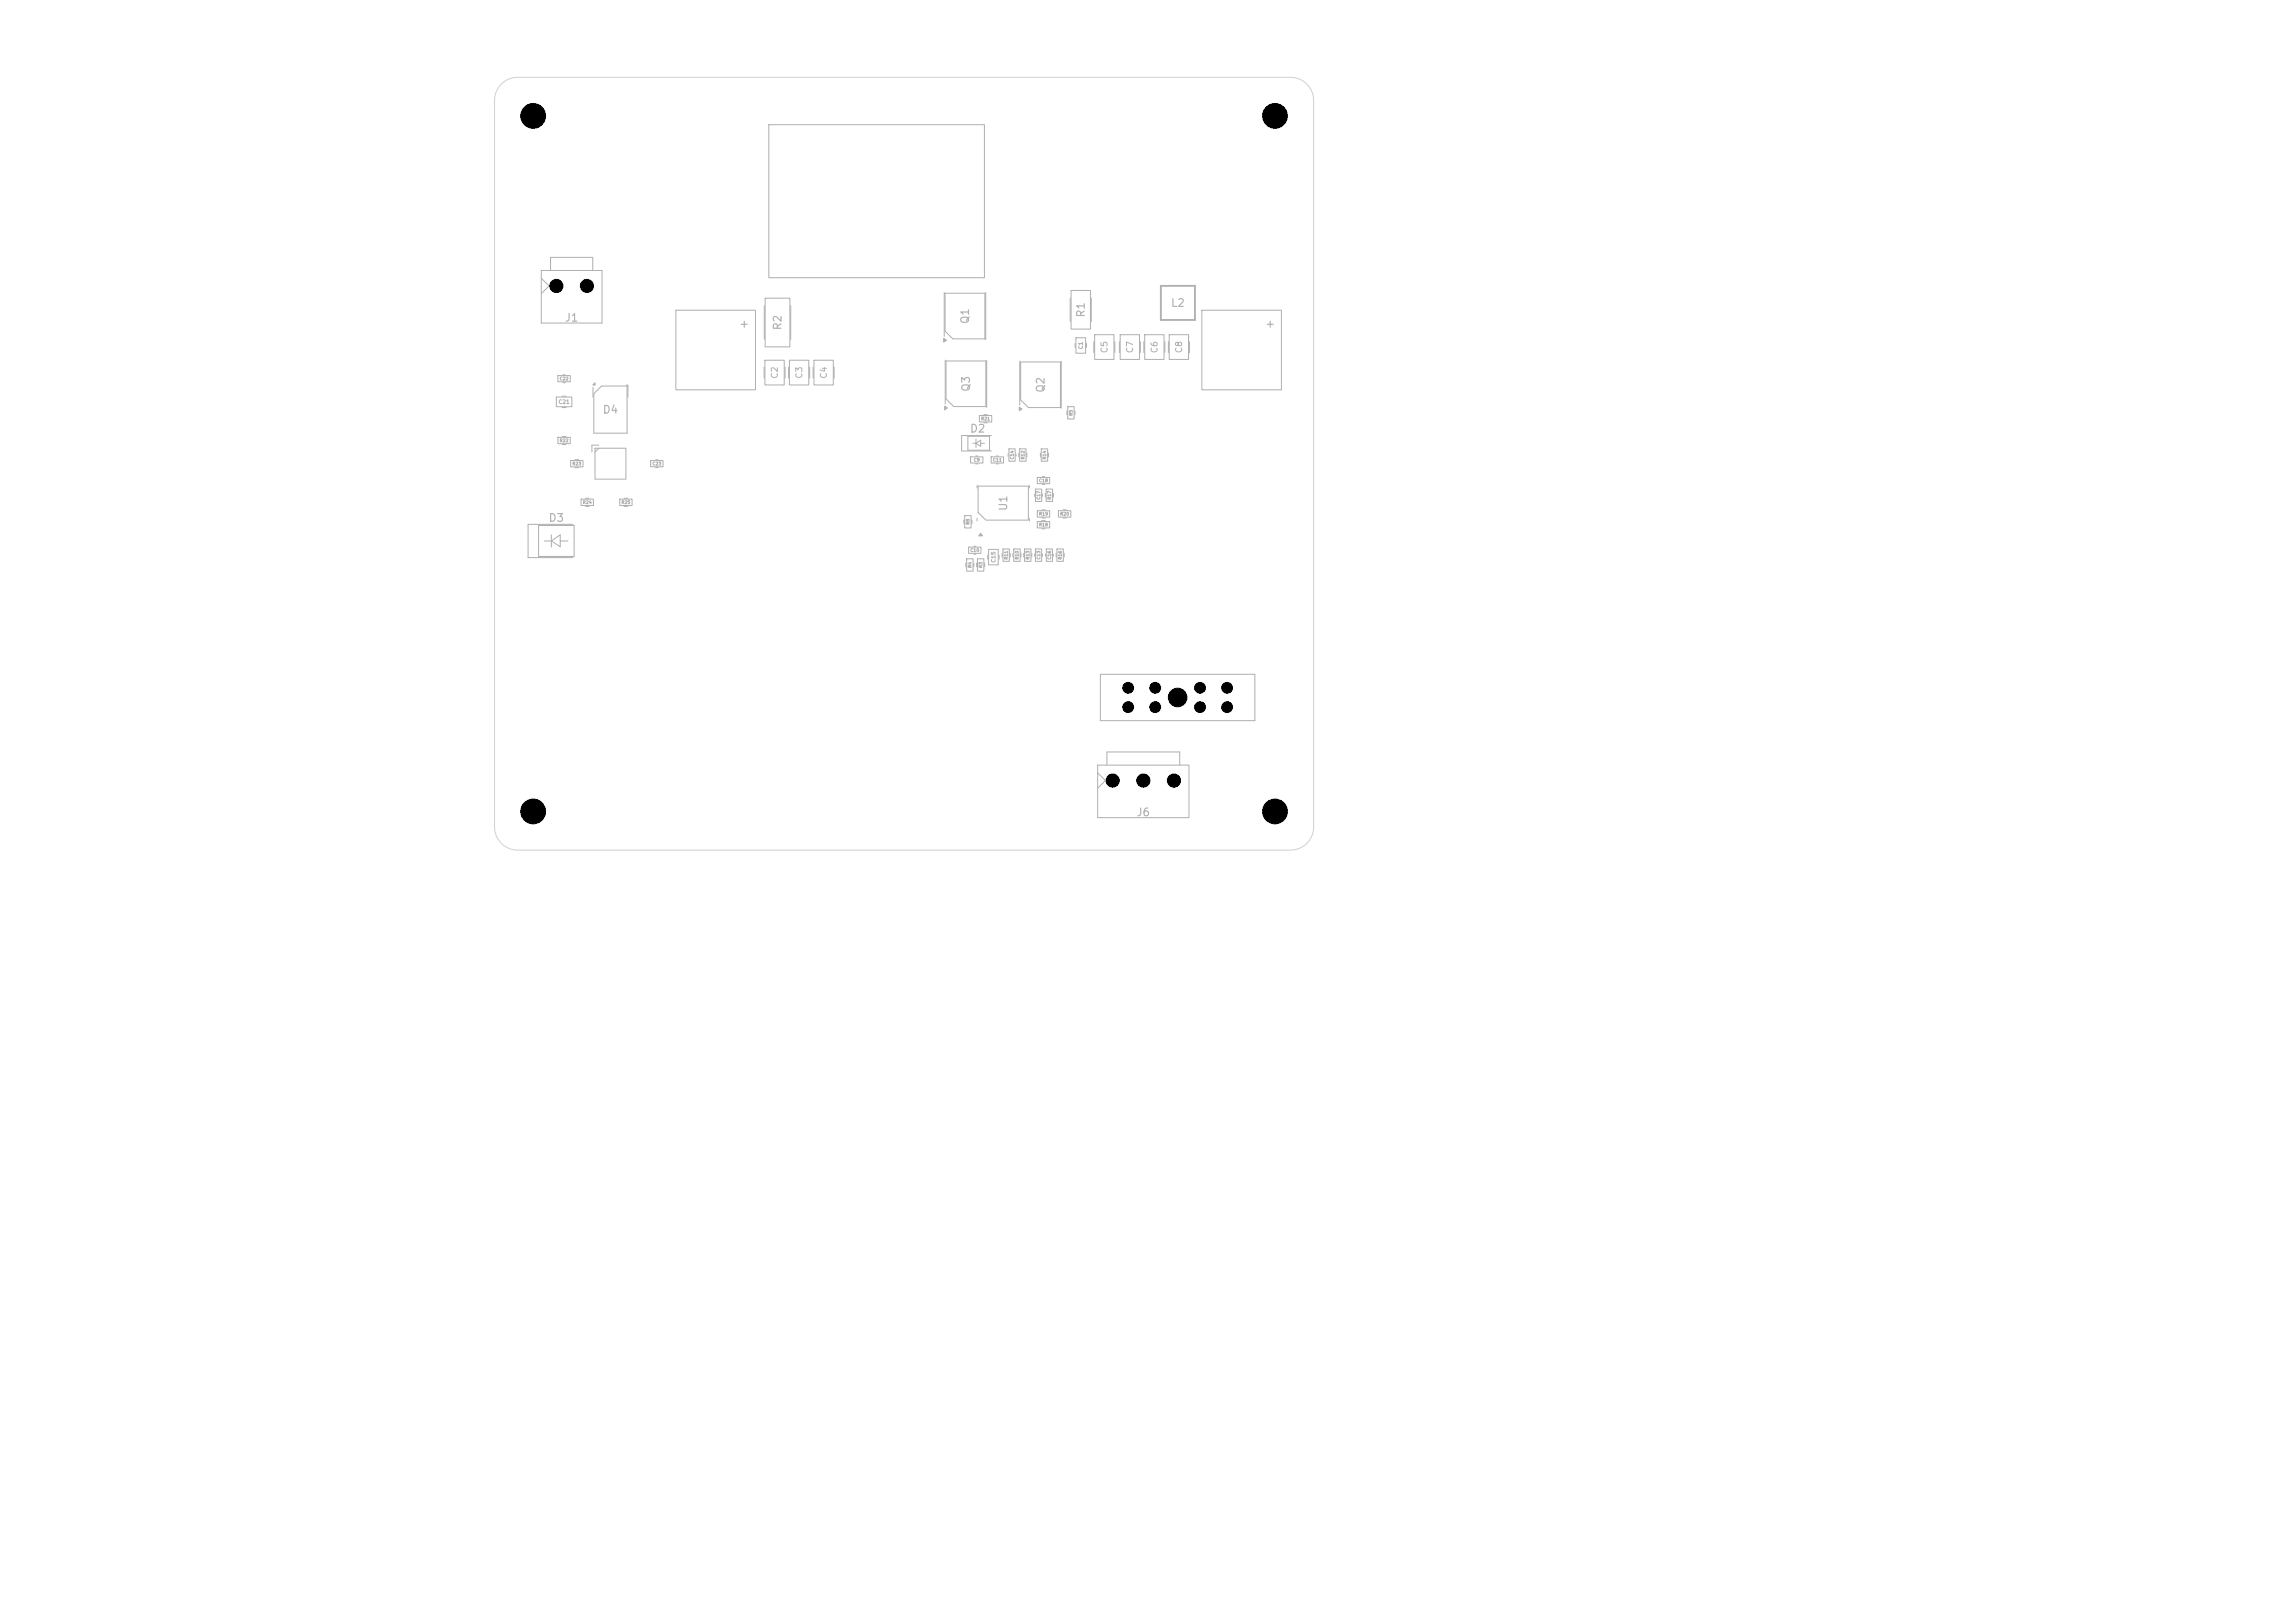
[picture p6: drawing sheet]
<svg xmlns="http://www.w3.org/2000/svg" width="297mm" height="210mm" viewBox="0 0 297 210" stroke-linecap="round" stroke-linejoin="round" font-family="sans-serif">
<defs><g id="words">
<g font-size="1" fill="#afafaf">
<text x="73" y="41.9">J1</text>
<text x="125.6" y="42" transform="rotate(-90 125.6 42)">Q1</text>
<text x="140.6" y="41.2" transform="rotate(-90 140.6 41.2)">R1</text>
<text x="151.5" y="40">L2</text>
<text x="95.6" y="42.6">+</text>
<text x="101.4" y="42.8" transform="rotate(-90 101.4 42.8)">R2</text>
<text x="163.7" y="42.6">+</text>
<text x="77.9" y="53.8">D4</text>
<text x="125.8" y="50.8" transform="rotate(-90 125.8 50.8)">Q3</text>
<text x="135.4" y="50.9" transform="rotate(-90 135.4 50.9)">Q2</text>
<text x="125.5" y="56.2">D2</text>
<text x="70.9" y="67.8">D3</text>
<text x="130.6" y="66.2" transform="rotate(-90 130.6 66.2)">U1</text>
<text x="151.4" y="91">F6</text>
<text x="147" y="105.9">J6</text>
</g>
<g font-size=".8" fill="#afafaf">
<text x="143.5" y="45.8" transform="rotate(-90 143.5 45.8)">C5</text>
<text x="146.8" y="45.8" transform="rotate(-90 146.8 45.8)">C7</text>
<text x="150" y="45.8" transform="rotate(-90 150 45.8)">C6</text>
<text x="153.2" y="45.8" transform="rotate(-90 153.2 45.8)">C8</text>
<text x="100.8" y="49.1" transform="rotate(-90 100.8 49.1)">C2</text>
<text x="104" y="49.1" transform="rotate(-90 104 49.1)">C3</text>
<text x="107.2" y="49.1" transform="rotate(-90 107.2 49.1)">C4</text>
</g>
<g font-size=".5" fill="#afafaf">
<text x="140.2" y="45.2" transform="rotate(-90 140.2 45.2)">C1</text>
<text x="72.2" y="52.4">C21</text>
<text x="128.9" y="72.9" transform="rotate(-90 128.9 72.9)">C15</text>
</g>
<g font-size=".4" fill="#afafaf">
<text x="72.4" y="49.3">C22</text>
<text x="138.9" y="53.8" transform="rotate(-90 138.9 53.8)">R5</text>
<text x="72.4" y="57.3">R22</text>
<text x="126" y="59.8">C9</text>
<text x="126.9" y="54.5">R21</text>
<text x="128.4" y="59.8">C11</text>
<text x="131.3" y="59.5" transform="rotate(-90 131.3 59.5)">C14</text>
<text x="132.7" y="59.5" transform="rotate(-90 132.7 59.5)">R12</text>
<text x="135.5" y="59.5" transform="rotate(-90 135.5 59.5)">R14</text>
<text x="74" y="60.3">R23</text>
<text x="75.4" y="65.3">R24</text>
<text x="80.4" y="65.3">R25</text>
<text x="84.4" y="60.3">C23</text>
<text x="134.4" y="62.5">C18</text>
<text x="134.7" y="64.7" transform="rotate(-90 134.7 64.7)">C17</text>
<text x="136.1" y="64.7" transform="rotate(-90 136.1 64.7)">R17</text>
<text x="125.5" y="71.5">C10</text>
<text x="125.6" y="67.9" transform="rotate(-90 125.6 67.9)">R8</text>
<text x="134.4" y="66.8">R19</text>
<text x="134.4" y="68.2">R18</text>
<text x="137.2" y="66.8">R20</text>
<text x="125.8" y="73.5" transform="rotate(-90 125.8 73.5)">R4</text>
<text x="127.2" y="73.5" transform="rotate(-90 127.2 73.5)">R3</text>
<text x="130.5" y="72.5" transform="rotate(-90 130.5 72.5)">R11</text>
<text x="131.9" y="72.5" transform="rotate(-90 131.9 72.5)">R10</text>
<text x="133.3" y="72.5" transform="rotate(-90 133.3 72.5)">R13</text>
<text x="134.7" y="72.5" transform="rotate(-90 134.7 72.5)">C13</text>
<text x="136.1" y="72.5" transform="rotate(-90 136.1 72.5)">C16</text>
<text x="137.5" y="72.5" transform="rotate(-90 137.5 72.5)">R16</text>
</g>
</g></defs>
<path d="M122.3 52.6l.3 .2-.3 .2zM122.3 46.6v5.7M122.4 46.7h5.2v5.9h-4.2l-1-1zM127.7 46.6v6.1" fill="none" stroke="#afafaf" stroke-width=".13"/>
<path d="M122.3 52.6l.3 .2-.3 .2z" fill="#afafaf"/>
<g fill="none" stroke="#afafaf" stroke-width=".13">
<path d="M122.2 37.8v5.7M122.3 37.9h5.2v5.9h-4.2l-1-1zM127.6 37.8v6.2M122.1 43.8l.4 .2-.4 .3zM141.6 44.2v1.4M141.7 43.3h2.5v3.2h-2.5zM144.3 44.2v1.4M135.3 63.8v.5M135.4 63.3h.8v1.6h-.8zM136.3 63.8v.5M137 66.1h1.6v.8h-1.6zM137.5 66h.5"/>
<path d="M137.5 67h.5"/>
</g>
<path d="M122.1 43.8l.4 .2-.4 .3z" fill="#afafaf"/>
<g fill="none" stroke="#afafaf" stroke-width=".13">
<path d="M98.9 39.6v4.3M99 38.6h3.2v6.3h-3.2zM102.3 39.6v4.3M76.7 49.8l.3-.3v.3zM76.7 50.1v1.3M77 58h4v4h-4zM77.5 57.6h-.9v.9M77.5 58l-.5 .5M77.8 50h3.3v6.1h-4.2v-5.1zM81 49.8h.3v1.6M87.5 40.1h10.3v10.3h-10.3zM98.9 47.5v1.4"/>
<path d="M99 46.6h2.5v3.2h-2.5zM101.6 47.5v1.4M102.1 47.5v1.4M102.2 46.6h2.5v3.2h-2.5zM104.8 47.5v1.4M125.3 56.5h2.8v1.8h-2.8zM125.6 59.1h1.6v.8h-1.6zM125.9 57.4h.4M126.3 59h.2M126.3 56.8v1.1M126.3 57.4l.6-.4v.8zM126.9 57.4h.5"/>
<path d="M128.3 56.4h-3.9v2h3.9M130.5 58.7v.3M130.6 58.1h.8v1.6h-.8zM131.5 58.7v.3M155.5 40.1h10.3v10.3h-10.3zM69.7 68h4.6v4h-4.6zM70.4 70h1M71.4 69.2v1.6M71.4 70l1.1-.8v1.6zM72.5 70h1M74.2 67.9h-5.9v4.3h5.9M75.2 64.6h1.6v.8h-1.6z"/>
<path d="M75.8 64.5h.4M75.8 65.5h.4M124.7 67.3v.5M124.8 66.7h.9v1.6h-.9zM125 72.9v.4M125.1 72.3h.8v1.6h-.8zM125.8 67.3v.5M126 72.9v.4M126.3 60h.2M126.4 72.9v.4M126.5 72.3h.8v1.6h-.8zM127.4 72.9v.4"/>
<path d="M133.9 71.7v.3M134 71h.8v1.6h-.8zM134.9 71.7v.3M142.4 87.3h20v6h-20z"/>
</g>
<path d="M76.7 49.8l.3-.3v.3z" fill="#afafaf"/>
<g fill="none" stroke="#afafaf" stroke-width=".13">
<path d="M72.2 48.6h1.6v.8h-1.6zM72.9 48.5h.2M72.9 49.5h.2M131.9 52.7l.3 .2-.3 .3zM132 46.7v5.7M132.1 46.8h5.1v5.9h-4.1l-1-1zM134.6 58.6v.5M134.8 58.1h.8v1.6h-.8zM135.7 58.6v.5M137.3 46.7v6.1M148 44.2v1.4M148.1 43.3h2.5v3.2h-2.5z"/>
<path d="M150.7 44.2v1.4M151.2 44.2v1.4M151.3 43.3h2.5v3.2h-2.5zM153.9 44.2v1.4M127.8 71.8v.5M127.9 71.1h1.3v2h-1.3zM129.3 71.8v.5M134.2 61.8h1.6v.8h-1.6zM134.2 66.1h1.6v.8h-1.6zM134.8 66h.5M134.8 67h.5M134.9 61.7h.3"/>
<path d="M134.9 62.7h.3M135.3 71.7v.3M135.4 71h.8v1.6h-.8zM136.3 71.7v.3M142.1 99h11.8v6.8h-11.8zM143.2 99v-1.7h9.5v1.7M142 100l1 1-1 1"/>
</g>
<path d="M131.9 52.7l.3 .2-.3 .3z" fill="#afafaf"/>
<g fill="none" stroke="#afafaf" stroke-width=".13">
<path d="M139.1 44.4v.6M139.2 43.7h1.3v2h-1.3zM140.6 44.4v.6M80.2 64.6h1.6v.8h-1.6zM80.8 64.5h.4M80.8 65.5h.4M126.4 62.8v.3M126.4 67.1v.3M126.9 69l.2 .3h-.4zM129.7 71.6v.5M129.8 71h.8v1.6h-.8zM130.7 71.6v.5"/>
<path d="M133.2 62.8v.3M133.2 67.1v.3M136.7 71.6v.5M136.8 71h.8v1.6h-.8zM137.7 71.6v.5"/>
</g>
<path d="M126.9 69l.2 .3h-.4z" fill="#afafaf"/>
<g fill="none" stroke="#afafaf" stroke-width=".13">
<path d="M99.5 16.1h27.9v19.8h-27.9zM70 35h7.9v6.8h-7.9zM70 36l1 1-1 1M71.3 35v-1.7h5.4v1.7M138.5 38.6v3M138.6 37.6h2.5v5h-2.5zM141.2 38.6v3M150.2 36.9h4.5v4.6h-4.5zM150.3 37h4.3v4.3h-4.3zM72 51.4h2v1.2h-2zM72.2 56.6h1.6v.8h-1.6zM72.7 51.3h.6"/>
<path d="M72.7 52.7h.6M72.8 56.5h.4M72.8 57.5h.4M73.8 59.6h1.6v.8h-1.6zM74.4 59.5h.5M84.2 59.6h1.6v.8h-1.6zM84.9 59.5h.2M105.2 47.5v1.4M105.3 46.6h2.5v3.2h-2.5zM107.9 47.5v1.4M126.7 53.8h1.6v.8h-1.6zM127.3 53.7h.5"/>
<path d="M127.3 54.7h.5M128.3 59.1h1.6v.8h-1.6zM128.9 59h.3M131.8 58.6v.5M132 58.1h.8v1.6h-.8zM132.9 58.6v.5M138.1 53.2v.5M138.2 52.6h.8v1.6h-.8zM139.1 53.2v.5M144.9 44.2v1.4M145 43.3h2.5v3.2h-2.5zM147.6 44.2v1.4"/>
<path d="M74.4 60.5h.5M84.9 60.5h.2M125.3 70.8h1.6v.8h-1.6zM126 70.7h.3M126 71.7h.3M126.6 62.9h6.5v4.4h-5.5l-1-1zM128.9 60h.3M131.1 71.6v.5M131.2 71h.8v1.6h-.8zM132.1 71.6v.5M132.5 71.6v.5M132.6 71h.8v1.6h-.8z"/>
<path d="M133.5 71.6v.5M133.9 63.9v.3M134 63.3h.8v1.6h-.8zM134.2 67.5h1.6v.8h-1.6zM134.8 67.4h.5M134.8 68.4h.5M134.9 63.9v.3"/>
</g>
<path d="M64.9 10.9a3 3 0 0 1 2.1-.9h100a3 3 0 0 1 3 3v94a3 3 0 0 1-3 3h-100a3 3 0 0 1-3-3v-94a3 3 0 0 1 .9-2.1z" fill="none" stroke="#d0d2cd" stroke-width=".13"/>
<g fill="#000" stroke="#000" stroke-width=".13">
<circle cx="69" cy="15" r="1.6"/>
<circle cx="165" cy="15" r="1.6"/>
<circle cx="72" cy="37" r=".85"/>
<circle cx="76" cy="37" r=".85"/>
<circle cx="146" cy="89" r=".7"/>
<circle cx="146" cy="91.5" r=".7"/>
<circle cx="149.5" cy="89" r=".7"/>
<circle cx="149.5" cy="91.5" r=".7"/>
<circle cx="152.4" cy="90.2" r="1.2"/>
<circle cx="155.3" cy="89" r=".7"/>
<circle cx="155.3" cy="91.5" r=".7"/>
<circle cx="158.8" cy="89" r=".7"/>
<circle cx="158.8" cy="91.5" r=".7"/>
<circle cx="69" cy="105" r="1.6"/>
<circle cx="144" cy="101" r=".85"/>
<circle cx="148" cy="101" r=".85"/>
<circle cx="151.9" cy="101" r=".85"/>
<circle cx="165" cy="105" r="1.6"/>
</g>
<use href="#words"/>
</svg>
